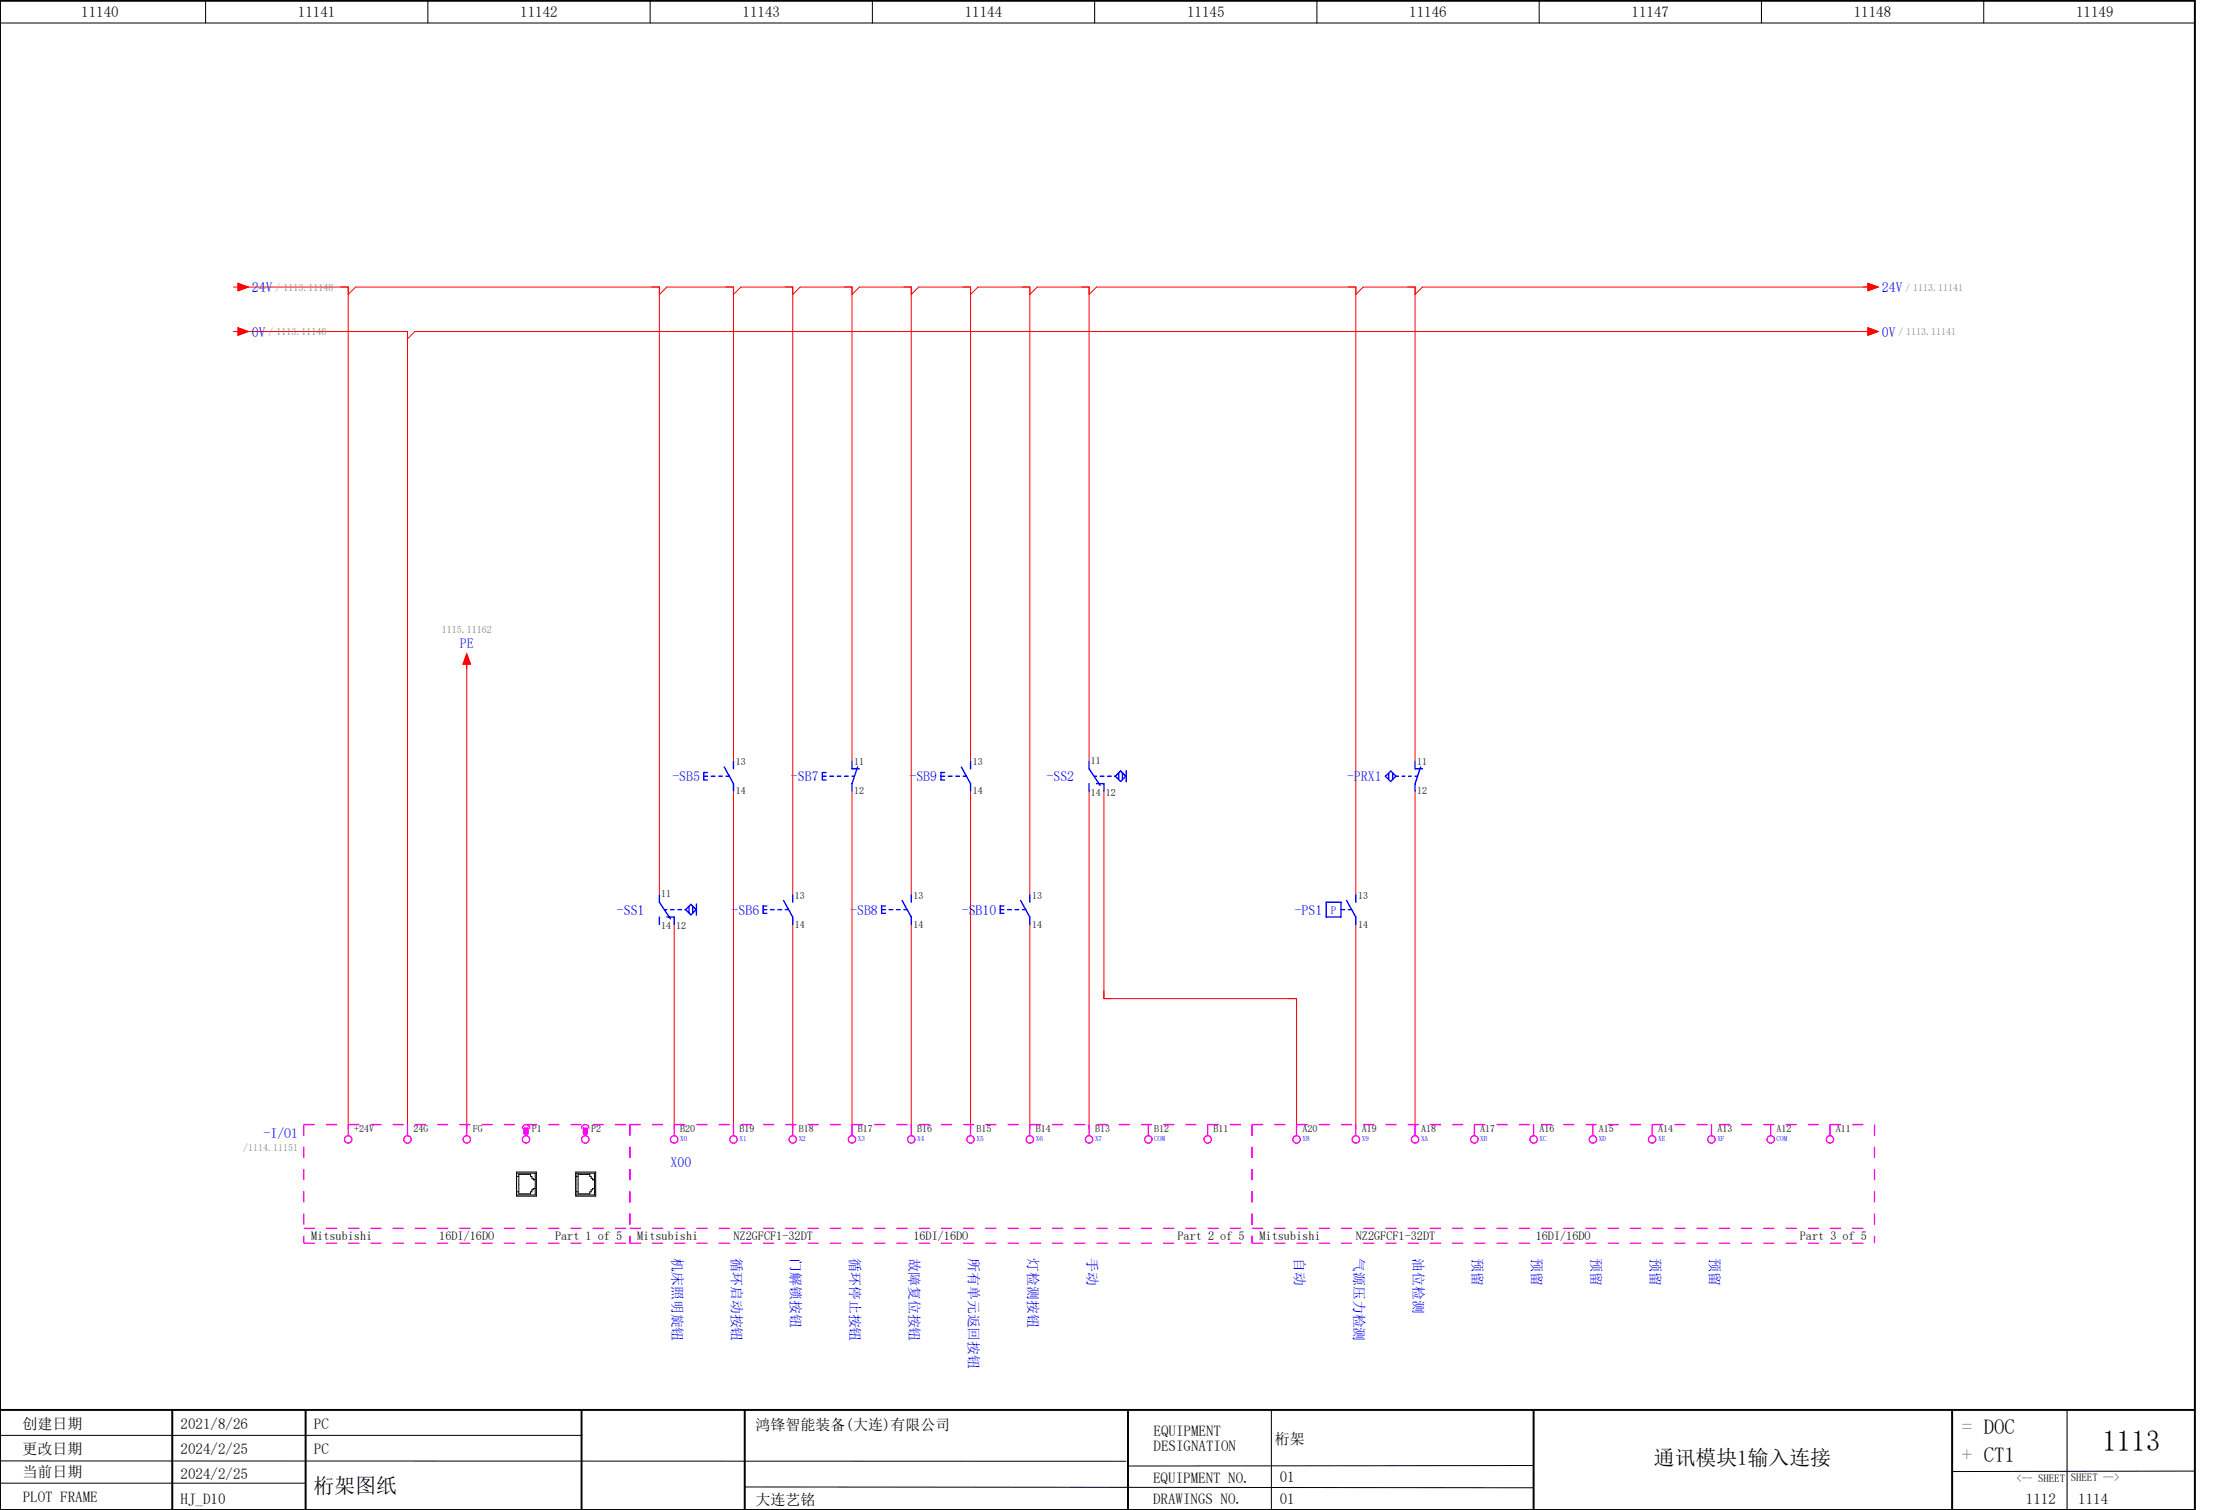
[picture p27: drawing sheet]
<svg xmlns="http://www.w3.org/2000/svg" width="399mm" height="272mm" viewBox="0 0 399 272" stroke-linecap="round" stroke-linejoin="round" font-family="sans-serif">
<defs><g id="words">
<text font-size="5.3" x="378.3" y="261">1113</text>
<g font-size="3.7" fill="#7ca552">
<text x="353.1" y="258">= DOC</text>
<text x="353.1" y="263">+ CT1</text>
</g>
<g font-size="3.7">
<text x="297.7" y="263.5">通讯模块1输入连接</text>
<text x="56.4" y="268.5">桁架图纸</text>
</g>
<g font-size="2.7">
<text x="14.6" y="3.1">11140</text>
<text x="53.6" y="3.1">11141</text>
<text x="93.6" y="3.1">11142</text>
<text x="133.6" y="3.1">11143</text>
<text x="173.6" y="3.1">11144</text>
<text x="213.6" y="3.1">11145</text>
<text x="253.6" y="3.1">11146</text>
<text x="293.6" y="3.1">11147</text>
<text x="333.6" y="3.1">11148</text>
<text x="373.6" y="3.1">11149</text>
<text x="4.1" y="257.1">创建日期</text>
<text x="32.5" y="257.1">2021/8/26</text>
<text x="56.5" y="257.1">PC</text>
<text x="136" y="257.3">鸿锋智能装备(大连)有限公司</text>
<text x="4" y="261.6">更改日期</text>
<text x="32.5" y="261.6">2024/2/25</text>
<text x="56.5" y="261.6">PC</text>
<text x="207.6" y="258.3">EQUIPMENT</text>
<text x="207.6" y="261">DESIGNATION</text>
<text x="229.4" y="259.7">桁架</text>
<text x="4.1" y="265.8">当前日期</text>
<text x="32.5" y="266.1">2024/2/25</text>
<text x="207.5" y="266.7">EQUIPMENT NO.</text>
<text x="230.3" y="266.6">01</text>
<text x="4.1" y="270.2">PLOT FRAME</text>
<text x="32.5" y="270.6">HJ_D10</text>
<text x="136" y="270.8">大连艺铭</text>
<text x="207.5" y="270.6">DRAWINGS NO.</text>
<text x="230.3" y="270.6">01</text>
<text x="364.6" y="270.6">1112</text>
<text x="374" y="270.6">1114</text>
</g>
<g font-size="2.5" fill="#00f">
<text x="45.3" y="52.5">24V</text>
<text x="338.7" y="52.5">24V</text>
<text x="45.3" y="60.5">0V</text>
<text x="338.7" y="60.5">0V</text>
<text x="82.8" y="116.6">PE</text>
<text x="121" y="140.5">-SB5</text>
<text x="142.3" y="140.5">-SB7</text>
<text x="163.7" y="140.5">-SB9</text>
<text x="188.3" y="140.5">-SS2</text>
<text x="242.4" y="140.5">-PRX1</text>
<text x="111" y="164.5">-SS1</text>
<text x="131.7" y="164.5">-SB6</text>
<text x="153" y="164.5">-SB8</text>
<text x="173.1" y="164.5">-SB10</text>
<text x="233" y="164.5">-PS1</text>
<text x="47.4" y="204.8">-I/O1</text>
<text x="120.7" y="210">X00</text>
<text x="121" y="226.3" transform="rotate(90 121 226.3)">机床照明旋钮</text>
<text x="131.7" y="226.3" transform="rotate(90 131.7 226.3)">循环启动按钮</text>
<text x="142.4" y="226.3" transform="rotate(90 142.4 226.3)">门解锁按钮</text>
<text x="153" y="226.3" transform="rotate(90 153 226.3)">循环停止按钮</text>
<text x="163.7" y="226.3" transform="rotate(90 163.7 226.3)">故障复位按钮</text>
<text x="174.4" y="226.3" transform="rotate(90 174.4 226.3)">所有单元返回按钮</text>
<text x="185" y="226.3" transform="rotate(90 185 226.3)">灯检测按钮</text>
<text x="195.7" y="226.3" transform="rotate(90 195.7 226.3)">手动</text>
<text x="233" y="226.3" transform="rotate(90 233 226.3)">自动</text>
<text x="243.7" y="226.3" transform="rotate(90 243.7 226.3)">气源压力检测</text>
<text x="254.4" y="226.3" transform="rotate(90 254.4 226.3)">油位检测</text>
<text x="265" y="226.3" transform="rotate(90 265 226.3)">预留</text>
<text x="275.7" y="226.3" transform="rotate(90 275.7 226.3)">预留</text>
<text x="286.4" y="226.3" transform="rotate(90 286.4 226.3)">预留</text>
<text x="297" y="226.3" transform="rotate(90 297 226.3)">预留</text>
<text x="307.7" y="226.3" transform="rotate(90 307.7 226.3)">预留</text>
</g>
<g font-size="2.2">
<text x="56" y="223.1">Mitsubishi</text>
<text x="79.1" y="223.1">16DI/16DO</text>
<text x="99.9" y="223.1">Part 1 of 5</text>
<text x="114.7" y="223.1">Mitsubishi</text>
<text x="132" y="223.1">NZ2GFCF1-32DT</text>
<text x="164.4" y="223.1">16DI/16DO</text>
<text x="211.9" y="223.1">Part 2 of 5</text>
<text x="226.7" y="223.1">Mitsubishi</text>
<text x="244" y="223.1">NZ2GFCF1-32DT</text>
<text x="276.4" y="223.1">16DI/16DO</text>
<text x="323.9" y="223.1">Part 3 of 5</text>
</g>
<text font-size="2" fill="#00f" x="239.5" y="164.4">P</text>
<g font-size="2">
<text x="362.9" y="266.6">&lt;-- SHEET</text>
<text x="372.7" y="266.4">SHEET --&gt;</text>
</g>
<g font-size="1.8" fill="#7ca552">
<text x="49.6" y="52.3">/ 1113.11148</text>
<text x="342.9" y="52.3">/ 1113.11141</text>
<text x="48.3" y="60.3">/ 1113.11148</text>
<text x="341.7" y="60.3">/ 1113.11141</text>
<text x="79.5" y="113.9">1115.11162</text>
<text x="43.8" y="207">/1114.11151</text>
</g>
<g font-size="1.8">
<text x="132.4" y="137.7">13</text>
<text x="153.7" y="137.7">11</text>
<text x="175.1" y="137.7">13</text>
<text x="196.3" y="137.4">11</text>
<text x="255.1" y="137.7">11</text>
<text x="132.4" y="142.9">14</text>
<text x="153.7" y="142.9">12</text>
<text x="175.1" y="142.9">14</text>
<text x="196.3" y="143.2">14</text>
<text x="199" y="143.2">12</text>
<text x="255.1" y="142.9">12</text>
<text x="119" y="161.4">11</text>
<text x="143.1" y="161.7">13</text>
<text x="164.4" y="161.7">13</text>
<text x="185.7" y="161.7">13</text>
<text x="244.4" y="161.7">13</text>
<text x="119" y="167.2">14</text>
<text x="121.7" y="167.2">12</text>
<text x="143.1" y="166.9">14</text>
<text x="164.4" y="166.9">14</text>
<text x="185.7" y="166.9">14</text>
<text x="244.4" y="166.9">14</text>
<text x="63.7" y="203.7">+24V</text>
<text x="74.4" y="203.7">24G</text>
<text x="85.1" y="203.7">FG</text>
<text x="95.7" y="203.7">P1</text>
<text x="106.4" y="203.7">P2</text>
<text x="122.4" y="203.7">B20</text>
<text x="133.1" y="203.7">B19</text>
<text x="143.7" y="203.7">B18</text>
<text x="154.4" y="203.7">B17</text>
<text x="165.1" y="203.7">B16</text>
<text x="175.7" y="203.7">B15</text>
<text x="186.4" y="203.7">B14</text>
<text x="197.1" y="203.7">B13</text>
<text x="207.7" y="203.7">B12</text>
<text x="218.4" y="203.7">B11</text>
<text x="234.4" y="203.7">A20</text>
<text x="245.1" y="203.7">A19</text>
<text x="255.7" y="203.7">A18</text>
<text x="266.4" y="203.7">A17</text>
<text x="277.1" y="203.7">A16</text>
<text x="287.7" y="203.7">A15</text>
<text x="298.4" y="203.7">A14</text>
<text x="309.1" y="203.7">A13</text>
<text x="319.7" y="203.7">A12</text>
<text x="330.4" y="203.7">A11</text>
</g>
<g font-size="1.3" fill="#00f">
<text x="122.4" y="205.3">X0</text>
<text x="133.1" y="205.3">X1</text>
<text x="143.7" y="205.3">X2</text>
<text x="154.4" y="205.3">X3</text>
<text x="165.1" y="205.3">X4</text>
<text x="175.7" y="205.3">X5</text>
<text x="186.4" y="205.3">X6</text>
<text x="197.1" y="205.3">X7</text>
<text x="207.7" y="205.3">COM</text>
<text x="234.4" y="205.3">X8</text>
<text x="245.1" y="205.3">X9</text>
<text x="255.7" y="205.3">XA</text>
<text x="266.4" y="205.3">XB</text>
<text x="277.1" y="205.3">XC</text>
<text x="287.7" y="205.3">XD</text>
<text x="298.4" y="205.3">XE</text>
<text x="309.1" y="205.3">XF</text>
<text x="319.7" y="205.3">COM</text>
</g>
</g></defs>
<path d="M0 .1h395v271.5h-395zM0 253.6h395M31 253.6v18M55 253.6v18M104.7 253.7v18M134 253.6v18M203 253.6v18M276 253.6v18M351.3 253.6v18" fill="none" stroke="#000" stroke-width=".35"/>
<g fill="none" stroke="#000" stroke-width=".18">
<path d="M0 4.1h395M37 .1v4M77 .1v4M117 .1v4M157 .1v4M197 .1v4M237 .1v4M277 .1v4M317 .1v4M357 .1v4M93 210.8l3.5 .1v4.3h-3.5zM93 214.4h.4"/>
<path d="M93 211.1h3.3v3.9h-3.3M93 211.6h.4M96.3 212.2h-.3v-.2h-.3v-.4h-.2v-.3h-2.1v3.5h2.1v-.4h.2v-.4h.3v-.2h.3M103.6 210.8l3.6 .1v4.3h-3.6zM103.6 214.4h.4M103.6 211.1h3.4v3.9h-3.4M103.6 211.6h.4M107 212.2h-.4v-.2h-.2v-.4h-.3v-.3h-2.1v3.5h2.1v-.4h.3v-.4h.2v-.2h.4M0 258.2h104.8M228.8 253.6v18M372 253.6v18M0 262.8l202.6 .1"/>
<path d="M0 266.8h55M134.1 267.5l141.9 .1M276 263.6l-73 .1M395 264.6l-43.7 .1"/>
</g>
<g fill="none" stroke="#f00" stroke-width=".18">
<path d="M42 51.6h.8M42 59.6h.8M42.8 51l1.9 .6-1.9 .7zM42.8 59l1.9 .6-1.9 .7zM43.3 51.6h19.4v151.4M43.3 59.6h30v143.4M62.7 53l1.3-1.4h54.7v109.4M118.7 53l1.3-1.4h12v85.4M132 53l1.3-1.4h9.4v109.4M142.7 53l1.3-1.4h9.3v85.4M153.3 53l1.4-1.4h9.3v109.4M164 53l1.3-1.4h9.4v85.4"/>
<path d="M174.7 53l1.3-1.4h9.3v109.4M185.3 53l1.4-1.4h9.3v85.4M196 53l1.3-1.4h46.7v109.4M244 53l1.3-1.4h9.4v85.4M336.2 51l1.8 .6-1.8 .7zM336.2 59l1.8 .6-1.8 .7zM336.7 51.6h-80.7l-1.3 1.4M336.7 59.6h-262l-1.4 1.4M84 119.5v83.5M84 117.6l.7 1.9h-1.4zM132 142.3v60.7M153.3 142.3v60.7"/>
<path d="M174.7 142.3v60.7M196 142.3v60.7M198.7 142.3v37.3h34.6v23.4M254.7 142.3v60.7M121.3 166.3v36.7M142.7 166.3v36.7M164 166.3v36.7M185.3 166.3v36.7M244 166.3v36.7"/>
</g>
<g fill="none" stroke="#f0f" stroke-width=".25" stroke-dasharray="2 2" stroke-linecap="butt">
<path d="M54.7 202.3h58.6M54.7 202.3v21.3M113.3 202.3v21.3M113.3 202.3h112M225.3 202.3v21.3M225.3 202.3h112M337.3 202.3v21.3M54.7 221h58.6M54.7 223.6h58.6M113.3 221h112M113.3 223.6h112M225.3 221h112"/>
<path d="M225.3 223.6h112"/>
</g>
<g fill="none" stroke="#f0f" stroke-width=".25">
<path d="M62.7 202.3v2M73.3 202.3v2M84 202.3v2M94 203a.67 .67 0 0 1 .7-.7 .67 .67 0 0 1 .6 .7M94.3 203h.7v1h-.7zM94.7 204v.3M104.7 203a.67 .67 0 0 1 .6-.7 .67 .67 0 0 1 .7 .7M105 203h.7v1h-.7zM105.3 204v.3M121.3 202.3v2M132 202.3v2M142.7 202.3v2"/>
<path d="M153.3 202.3v2M164 202.3v2M174.7 202.3v2M185.3 202.3v2M196 202.3v2M206.7 202.3v2M217.3 202.3v2M233.3 202.3v2M244 202.3v2M254.7 202.3v2M265.3 202.3v2M276 202.3v2"/>
<path d="M286.7 202.3v2M297.3 202.3v2M308 202.3v2M318.7 202.3v2M329.3 202.3v2"/>
<circle cx="62.7" cy="205" r=".67"/>
<circle cx="73.3" cy="205" r=".67"/>
<circle cx="84" cy="205" r=".67"/>
<circle cx="94.7" cy="205" r=".67"/>
<circle cx="105.3" cy="205" r=".67"/>
<circle cx="121.3" cy="205" r=".67"/>
<circle cx="132" cy="205" r=".67"/>
<circle cx="142.7" cy="205" r=".67"/>
<circle cx="153.3" cy="205" r=".67"/>
<circle cx="164" cy="205" r=".67"/>
<circle cx="174.7" cy="205" r=".67"/>
<circle cx="185.3" cy="205" r=".67"/>
<circle cx="196" cy="205" r=".67"/>
<circle cx="206.7" cy="205" r=".67"/>
<circle cx="217.3" cy="205" r=".67"/>
<circle cx="233.3" cy="205" r=".67"/>
<circle cx="244" cy="205" r=".67"/>
<circle cx="254.7" cy="205" r=".67"/>
<circle cx="265.3" cy="205" r=".67"/>
<circle cx="276" cy="205" r=".67"/>
<circle cx="286.7" cy="205" r=".67"/>
<circle cx="297.3" cy="205" r=".67"/>
<circle cx="308" cy="205" r=".67"/>
<circle cx="318.7" cy="205" r=".67"/>
<circle cx="329.3" cy="205" r=".67"/>
</g>
<g fill="#f0f" stroke="#f0f" stroke-width=".18">
<path d="M94.3 203h.7v1h-.7z"/>
<path d="M105 203h.7v1h-.7z"/>
</g>
<g fill="none" stroke="#00f" stroke-width=".25">
<path d="M126.7 139.6h.6M127.3 139h-.6v1.3h.6M128 139.6h.7M129.3 139.6h.7M130.3 138l1.7 3v1.3M130.7 139.6h.6M132 137v1.3M148 139.6h.7M148.7 139h-.7v1.3h.7M149.3 139.6h.7M150.7 139.6h.6M152 139.6h.7"/>
<path d="M153.3 139.6h.5M153.3 137v1.3h1.4M154.3 138l-1 3v1.3M169.3 139.6h.7M170 139h-.7v1.3h.7M170.7 139.6h.6M172 139.6h.7M173 138l1.7 3v1.3M173.3 139.6h.6M174.7 137v1.3M196 137v1.3l2 3M196.9 139.6h.4"/>
<path d="M198 139.6h.7M199.3 139.6h.7M200.6 139.6h.1M201.3 139v1.2M201.7 138.7l.9 .9-.9 1-1-1zM202 139v1.2M202.7 138.6v2M249.9 139v1.2M250.3 138.7l.9 .9-.9 1-1-1zM250.6 139v1.2M251.2 139.6h.5M252.3 139.6h.5"/>
<path d="M253.5 139.6h.5M254.7 139.6h.4M254.7 137v1.3h1.3M255.7 138l-1 3v1.3M196 141v1.3M197.3 141h1.4v1.3M118.7 161v1.3M118.7 162.3l2 3M118.7 165v1.3M119.6 163.6h.4M120 165h1.3v1.3M120.7 163.6h.6"/>
<path d="M122 163.6h.7M123.2 163.6h.2M123.4 163.6l.9-.9 1 .9-1 1zM124 163v1.2M124.7 163v1.2M125.3 162.6v2M137.3 163.6h.7M138 163h-.7v1.3h.7M138.7 163.6h.6M140 163.6h.7M141 162l1.7 3v1.3M141.3 163.6h.6"/>
<path d="M142.7 161v1.3M158.7 163.6h.6M159.3 163h-.6v1.3h.6M160 163.6h.7M161.3 163.6h.7M162.3 162l1.7 3v1.3M162.7 163.6h.6M164 161v1.3M180 163.6h.7M180.7 163h-.7v1.3h.7M181.3 163.6h.7M182.7 163.6h.6"/>
<path d="M183.7 162l1.6 3v1.3M184 163.6h.6M185.3 161v1.3M238.7 162.3h2.6v2.7h-2.6zM241.3 163.6h.7M242.3 162l1.7 3v1.3M242.7 163.6h.6M244 161v1.3"/>
</g>
<g fill="#f00" stroke="#f00" stroke-width=".18">
<path d="M84 117.6l.7 1.9h-1.4z"/>
<path d="M42.8 51l1.9 .6-1.9 .7z"/>
<path d="M42.8 59l1.9 .6-1.9 .7z"/>
<path d="M336.2 51l1.8 .6-1.8 .7z"/>
<path d="M336.2 59l1.8 .6-1.8 .7z"/>
</g>
<use href="#words"/>
</svg>
